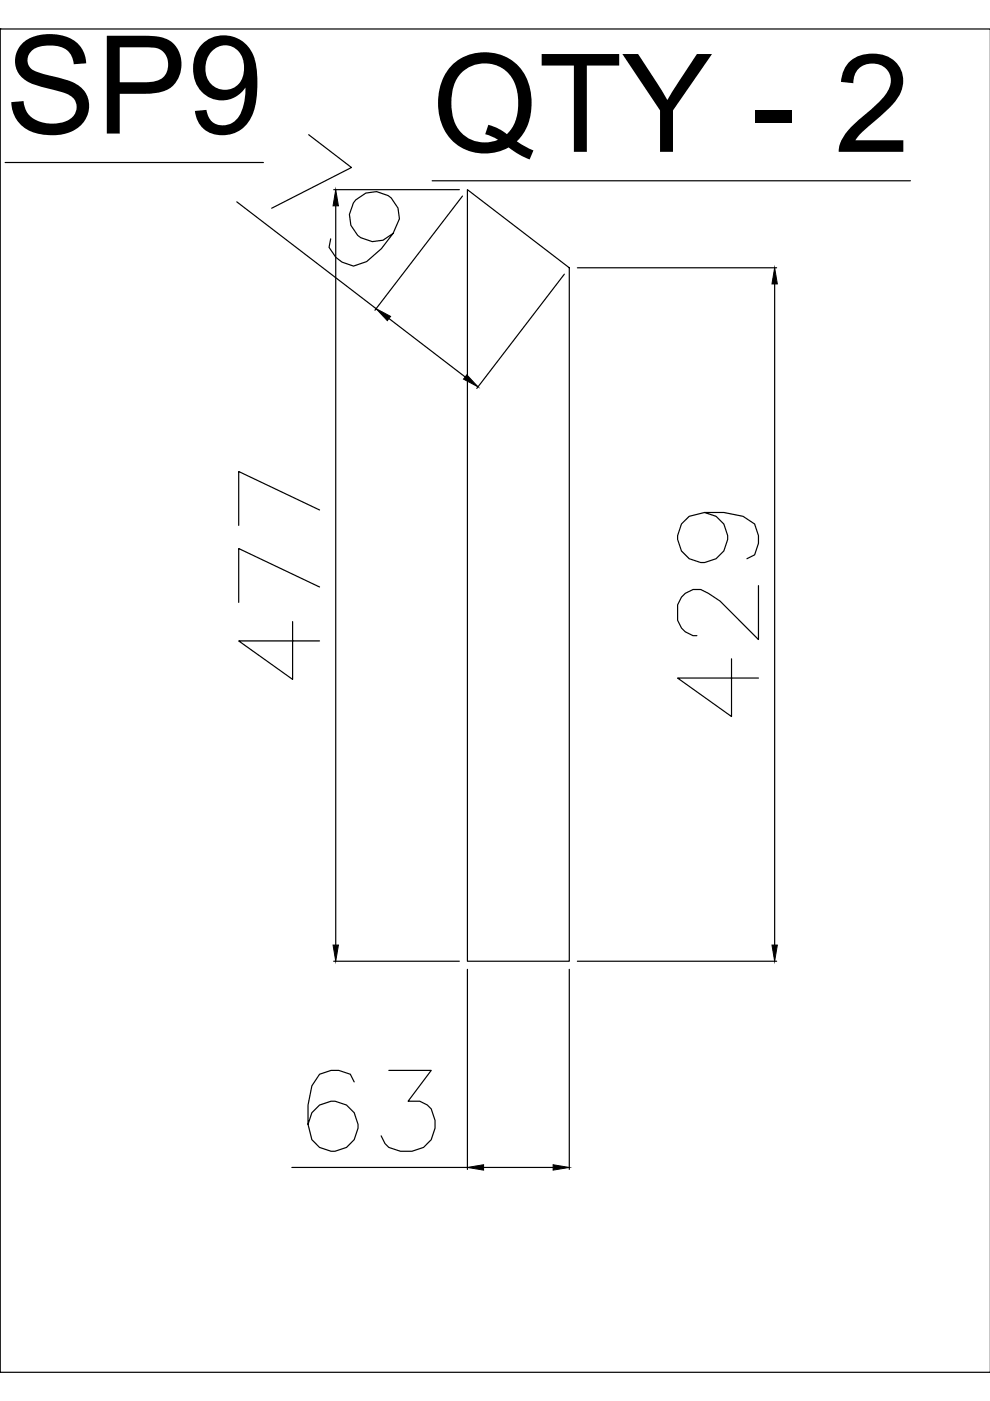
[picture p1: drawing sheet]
<svg xmlns="http://www.w3.org/2000/svg" width="210mm" height="297mm" viewBox="0 0 210 297" stroke-linecap="round" stroke-linejoin="round" font-family="sans-serif">
<defs><g id="words">
<g font-size="29">
<text x="1.1" y="28.3">SP9</text>
<text x="91.6" y="32.2">QTY - 2</text>
</g>
</g></defs>
<!-- layer: 0 -->
<g fill="none" stroke="#000" stroke-width=".25">
<path d="M0 6.1h.1M0 6.1v284.9h210M0 6.1v284.9M0 6.1h210M1.1 34.5h54.7M65.4 28.6l9.1 6.9-16.9 8.7M91.6 38.3h101.4M50.2 42.8l29.5 22.6M70.7 40.2h26.7M71.2 43.6v156.8M83.3 49.5a5.3 5.3 0 0 1-7.5 .4 5.3 5.3 0 0 1-1.3-6.1 5.3 5.3 0 0 1 5.4-3.2l2.4 .9 .6 .5 1.5 2.1 .3 2.3-1.4 3.1-2.4 3.2-3.2 2.8-2.7 .9-2.5-.8-1.3-1-1.4-2.2 .3-1.8M98.1 41.6l-18.6 24.2"/>
<path d="M99.1 40.2l21.6 16.6v147h-21.6zM119.7 58.1l-18.6 24.3M122.4 56.8h42.3M82.5 67.5l16.1 12.4M164.2 60.2v140.2M67.8 108.1l-17.2-8.1v11.4M149.4 108.7l2.4 .8 1.7 1.6 .8 2.5a5.3 5.3 0 0 1-5.3 5.7 5.3 5.3 0 0 1-5.3-5.7l.8-2.5 1.6-1.6 3.3-.8h4.1l4 .8 2.5 1.6 .8 2.5v1.6l-.8 2.4-1.6 .9M62 131.8v12.2l-11.4-8.1h17.2M67.8 124.5l-17.2-8.2v11.4M155.1 139.7v12.2l-11.4-8.1h17.1M160.8 124.2v11.4l-8.1-8.2-2.5-1.6a4.1 4.1 0 0 0-6.5 2.4v3.3a4.2 4.2 0 0 0 4.1 3.3M70.7 203.8h26.7"/>
<path d="M99.1 205.5v42.4M120.7 205.5v42.4M122.4 203.8h42.3M75.1 229.4l-.8-1.6-2.5-.9h-1.6l-2.4 .9-1.7 2.4-.8 4.1v4.1l.8 3.2a5.3 5.3 0 0 0 6.2 2.2 5.3 5.3 0 0 0 3.6-5.4l-.8-2.5a5.3 5.3 0 0 0-9 0l-.8 2.5M82.4 226.9h9l-4.9 6.6h2.5l1.6 .8 .8 .8a6.2 6.2 0 0 1-1.6 8.2l-2.5 .8h-2.4l-2.5-.8-.8-.8-.8-1.7M61.9 247.5h37.2M102.5 247.5h14.8"/>
</g>
<path d="M71.2 40.2l.6 3.4h-1.2zM79.7 65.4l3.1 1.7-.7 .9zM99 79.5l2.3 2.5-3-1.6zM164.2 56.8l.6 3.4h-1.1zM70.6 200.4h1.2l-.6 3.4zM163.7 200.4h1.1l-.6 3.4zM99.1 247.5l3.4-.6v1.2zM117.3 246.9l3.4 .6-3.4 .6z" fill="#000" stroke="#000" stroke-width=".21"/>
<use href="#words"/>
</svg>
